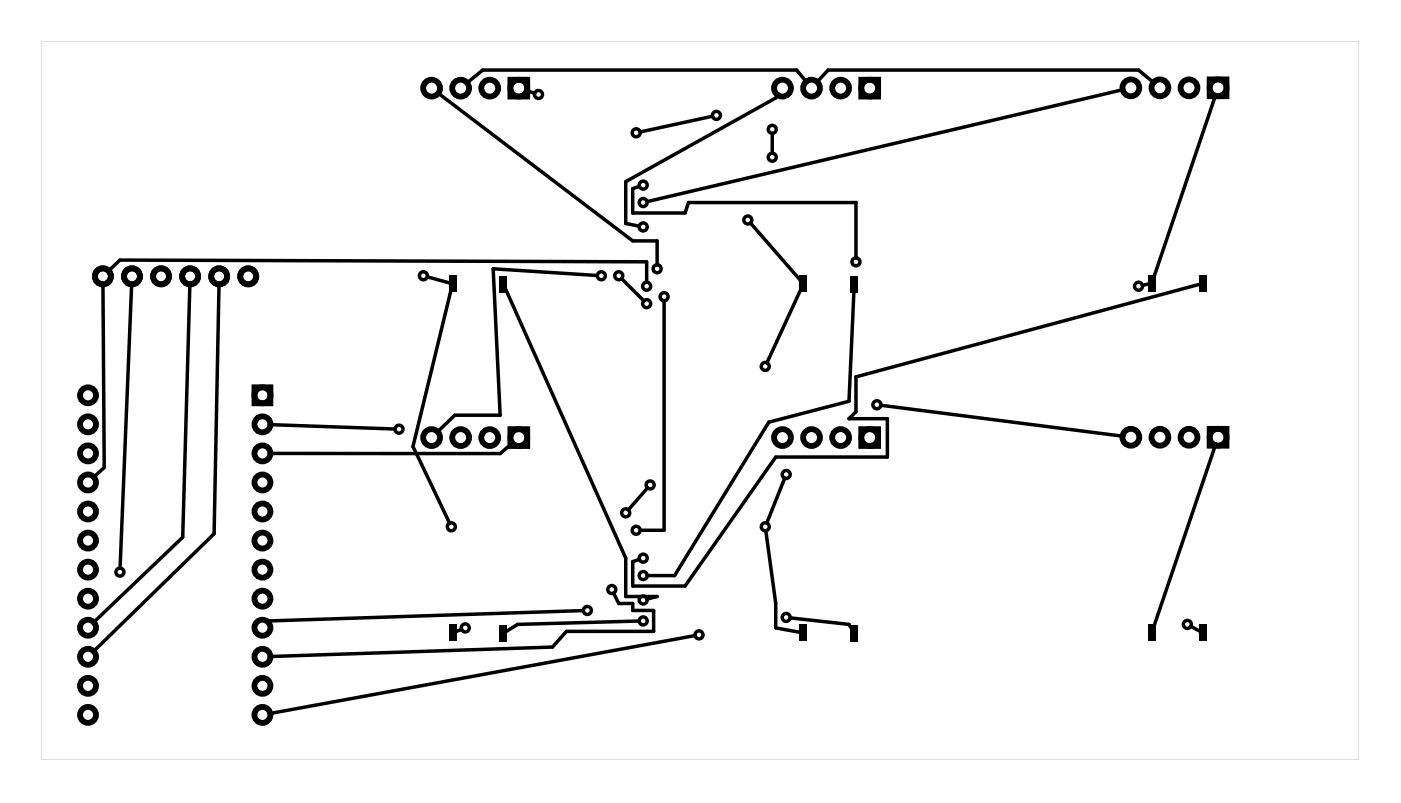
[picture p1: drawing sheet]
<svg xmlns="http://www.w3.org/2000/svg" width="122mm" height="70mm" viewBox="0 0 122 70" stroke-linecap="round" stroke-linejoin="round" font-family="sans-serif">
<g fill="#000">
<path d="M39.2 24.1h.7v1.4h-.7zM43.6 24.1h.7v1.4h-.7zM69.9 24.1h.6v1.4h-.6zM74.3 24.1h.7v1.4h-.7zM100.3 24.1h.7v1.4h-.7zM104.7 24.1h.7v1.4h-.7zM39.2 54.6h.7v1.4h-.7zM43.6 54.7h.7v1.4h-.7zM69.9 54.6h.6v1.4h-.6zM74.3 54.7h.7v1.4h-.7zM100.3 54.6h.7v1.4h-.7zM104.7 54.6h.7v1.4h-.7z"/>
<path d="M3.6 3.6v62.8h115.1v-62.8zM3.6 3.6h115.1v62.8h-115.1z"/>
</g>
<g fill="none" stroke="#000" stroke-width=".51">
<path d="M44.6 7h1.5v1.4h-1.5zM75.3 7h1.4v1.4h-1.4zM105.7 6.9h1.5v1.5h-1.5zM22.2 33.9h1.4v1.4h-1.4zM44.6 37.5h1.5v1.5h-1.5zM75.3 37.5h1.4v1.5h-1.4zM105.7 37.5h1.5v1.5h-1.5z"/>
<circle cx="37.7" cy="7.7" r=".74"/>
<circle cx="40.3" cy="7.7" r=".74"/>
<circle cx="42.8" cy="7.7" r=".74"/>
<circle cx="45.3" cy="7.7" r=".74"/>
<circle cx="68.4" cy="7.7" r=".74"/>
<circle cx="70.9" cy="7.7" r=".74"/>
<circle cx="73.5" cy="7.7" r=".74"/>
<circle cx="76" cy="7.7" r=".74"/>
<circle cx="98.8" cy="7.7" r=".74"/>
<circle cx="101.4" cy="7.7" r=".74"/>
<circle cx="103.9" cy="7.7" r=".74"/>
<circle cx="106.4" cy="7.7" r=".74"/>
<circle cx="7.7" cy="34.6" r=".7"/>
<circle cx="7.7" cy="37.1" r=".7"/>
<circle cx="7.7" cy="39.6" r=".7"/>
<circle cx="9" cy="24.2" r=".7"/>
<circle cx="11.5" cy="24.2" r=".7"/>
<circle cx="14.1" cy="24.2" r=".7"/>
<circle cx="16.6" cy="24.2" r=".7"/>
<circle cx="19.2" cy="24.2" r=".7"/>
<circle cx="21.7" cy="24.2" r=".7"/>
<circle cx="22.9" cy="34.6" r=".7"/>
<circle cx="22.9" cy="37.1" r=".7"/>
<circle cx="22.9" cy="39.6" r=".7"/>
<circle cx="37.7" cy="38.3" r=".74"/>
<circle cx="40.3" cy="38.3" r=".74"/>
<circle cx="42.8" cy="38.3" r=".74"/>
<circle cx="45.3" cy="38.3" r=".74"/>
<circle cx="68.4" cy="38.3" r=".74"/>
<circle cx="70.9" cy="38.3" r=".74"/>
<circle cx="73.5" cy="38.3" r=".74"/>
<circle cx="76" cy="38.3" r=".74"/>
<circle cx="98.8" cy="38.2" r=".74"/>
<circle cx="101.4" cy="38.2" r=".74"/>
<circle cx="103.9" cy="38.2" r=".74"/>
<circle cx="106.4" cy="38.2" r=".74"/>
<circle cx="7.7" cy="60" r=".7"/>
<circle cx="7.7" cy="54.9" r=".7"/>
<circle cx="7.7" cy="57.4" r=".7"/>
<circle cx="7.7" cy="52.3" r=".7"/>
<circle cx="7.7" cy="49.8" r=".7"/>
<circle cx="7.7" cy="42.2" r=".7"/>
<circle cx="7.7" cy="44.7" r=".7"/>
<circle cx="7.7" cy="47.3" r=".7"/>
<circle cx="22.9" cy="54.9" r=".7"/>
<circle cx="22.9" cy="57.4" r=".7"/>
<circle cx="22.9" cy="60" r=".7"/>
<circle cx="22.9" cy="52.3" r=".7"/>
<circle cx="22.9" cy="42.2" r=".7"/>
<circle cx="22.9" cy="49.8" r=".7"/>
<circle cx="22.9" cy="44.7" r=".7"/>
<circle cx="22.9" cy="47.3" r=".7"/>
<circle cx="7.7" cy="62.5" r=".7"/>
<circle cx="22.9" cy="62.5" r=".7"/>
</g>
<g fill="none" stroke="#000" stroke-width=".3">
<path d="M38.2 8.1l17.1 13h2.1v2.1M45.9 7.9l.8 .3M55.9 16.3l-.6 .2v2.1h4.6l.3-.9h14.6v4.8M62.3 10.2l-6.4 1.3M65.6 19.5l4.4 5.1M67.5 11.6v1.8M68 8.2l-.2 .4-13.1 7.3v3.6l1.2 .3M70.5 7.2l-.9-1.1h-27.4l-1.5 1.2M71.3 7.2l1.1-1.1h27.1l1.4 1.2M98.2 7.8l-41.7 9.8M106.2 8.3l-5.4 15.9M9 24.7l.1 16.2-1 .9"/>
<path d="M9.4 23.8l1.1-1.1 46 .2v1.8M11.5 24.7l-1 25M16.6 24.7l-.6 22.3-7.9 7.5M19.1 24.7l-.4 22-10.6 10.3M23.5 37.1l11 .4M37.3 24.2l2 .6M39.4 25.4l-3.3 13.6 3.2 6.7M44.2 25.3l10.5 23.5v3.4h2.7l-.9 .2M44.9 38.7l-1.2 1-20.2-.1M52.2 24.1l-9.1-.6 .6 12.8h-4l-1.5 1.5M54.3 24.4l2 1.9M58 26.3v20.1h-2.1"/>
<path d="M70 25.2l-3 6.5M74.6 25.4l-.4 9.7-7 1.8-8.3 13.4h-2.4M77 35.4l21.2 2.7M100.4 24.8l-.6 .1M104.9 24.8l-30.1 8.1v3.1l-.6 .6h3.3v3.4h-9.7l-7.9 11.2h-4.6v-2.1l.6-.2M106.2 38.8l-5.4 15.9M40.3 55l-.6 .3M51 53.4l-27.4 .9-.2 .2M53.6 51.8l.5 1h1.2v.6h1.8v1.8h-7.6l-1.2 1.4-24.8 .8M55.9 54.3l-10.7 .3-1 .6M56.6 42.7l-1.7 1.9M60.7 55.6l-37.2 6.8"/>
<path d="M66.9 46.4l.9 6.4v2.1l2.2 .4M68.6 41.8l-1.6 3.9M69 54l5.2 .6 .2 .4M104 54.8l.9 .4"/>
<circle cx="47.1" cy="8.3" r=".35"/>
<circle cx="55.6" cy="11.6" r=".35"/>
<circle cx="56.2" cy="17.7" r=".35"/>
<circle cx="56.2" cy="19.8" r=".35"/>
<circle cx="56.2" cy="16.2" r=".35"/>
<circle cx="62.6" cy="10.1" r=".35"/>
<circle cx="65.3" cy="19.2" r=".35"/>
<circle cx="67.5" cy="11.3" r=".35"/>
<circle cx="67.5" cy="13.7" r=".35"/>
<circle cx="34.9" cy="37.5" r=".35"/>
<circle cx="37" cy="24.1" r=".35"/>
<circle cx="52.5" cy="24.1" r=".35"/>
<circle cx="54.1" cy="24.1" r=".35"/>
<circle cx="56.5" cy="26.5" r=".35"/>
<circle cx="56.5" cy="25" r=".35"/>
<circle cx="57.4" cy="23.5" r=".35"/>
<circle cx="58" cy="25.9" r=".35"/>
<circle cx="66.9" cy="32" r=".35"/>
<circle cx="74.8" cy="22.9" r=".35"/>
<circle cx="76.6" cy="35.4" r=".35"/>
<circle cx="99.5" cy="25" r=".35"/>
<circle cx="10.5" cy="50" r=".35"/>
<circle cx="39.4" cy="46.1" r=".35"/>
<circle cx="40.7" cy="54.9" r=".35"/>
<circle cx="51.3" cy="53.4" r=".35"/>
<circle cx="53.5" cy="51.5" r=".35"/>
<circle cx="54.7" cy="44.8" r=".35"/>
<circle cx="55.6" cy="46.4" r=".35"/>
<circle cx="56.2" cy="54.3" r=".35"/>
<circle cx="56.2" cy="50.3" r=".35"/>
<circle cx="56.2" cy="48.8" r=".35"/>
<circle cx="56.2" cy="52.5" r=".35"/>
<circle cx="56.8" cy="42.4" r=".35"/>
<circle cx="61.1" cy="55.5" r=".35"/>
<circle cx="66.9" cy="46.1" r=".35"/>
<circle cx="68.7" cy="41.5" r=".35"/>
<circle cx="68.7" cy="54" r=".35"/>
<circle cx="103.7" cy="54.6" r=".35"/>
</g>
</svg>
